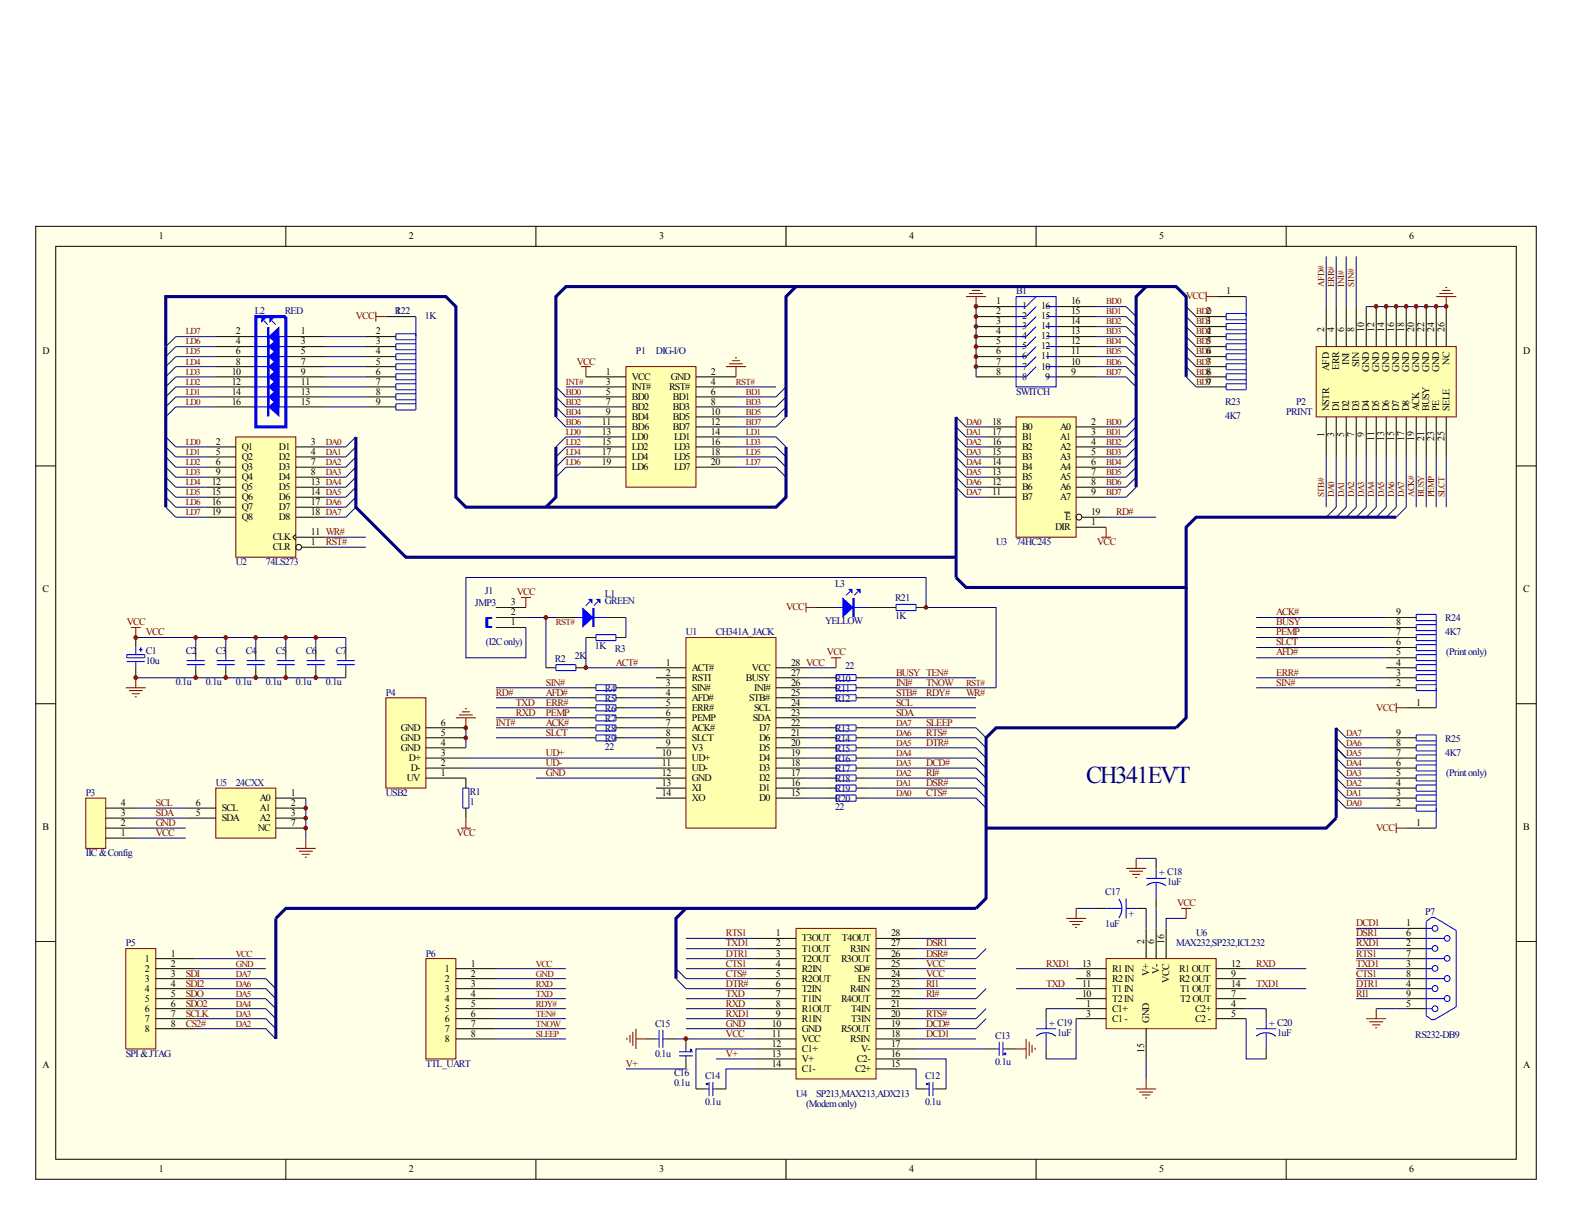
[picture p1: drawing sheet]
<svg xmlns="http://www.w3.org/2000/svg" width="279mm" height="216mm" viewBox="0 0 279 216" stroke-linecap="round" stroke-linejoin="round" font-family="sans-serif">
<defs><g id="words">
<text font-size="4.3" fill="#000080" x="193" y="139.1">CH341EVT</text>
<g font-size="1.8">
<text x="28.2" y="42.5">1</text>
<text x="72.7" y="42.5">2</text>
<text x="117.1" y="42.5">3</text>
<text x="161.6" y="42.5">4</text>
<text x="206" y="42.5">5</text>
<text x="250.5" y="42.5">6</text>
<text x="217.9" y="52.3">1</text>
<text x="41.9" y="59.4">2</text>
<text x="53.5" y="59.4">1</text>
<text x="66.8" y="59.4">2</text>
<text x="70.4" y="55.9">122</text>
<text x="177" y="54.1">1</text>
<text x="177" y="55.9">2</text>
<text x="177" y="57.7">3</text>
<text x="177" y="59.4">4</text>
<text x="181.7" y="55">1</text>
<text x="181.7" y="56.8">2</text>
<text x="181.7" y="58.5">3</text>
<text x="185" y="58.5">14</text>
<text x="185" y="56.8">15</text>
<text x="185" y="55">16</text>
<text x="190.4" y="59.4">13</text>
<text x="190.4" y="57.7">14</text>
<text x="190.4" y="55.9">15</text>
<text x="190.4" y="54.1">16</text>
<text x="214.4" y="55.9">2</text>
<text x="214.4" y="57.7">3</text>
<text x="214.4" y="59.4">4</text>
<text x="235.4" y="58.9" transform="rotate(-90 235.4 58.9)">2</text>
<text x="237.2" y="58.9" transform="rotate(-90 237.2 58.9)">4</text>
<text x="238.9" y="58.9" transform="rotate(-90 238.9 58.9)">6</text>
<text x="240.7" y="58.9" transform="rotate(-90 240.7 58.9)">8</text>
<text x="242.5" y="58.9" transform="rotate(-90 242.5 58.9)">10</text>
<text x="244.3" y="58.9" transform="rotate(-90 244.3 58.9)">12</text>
<text x="246" y="58.9" transform="rotate(-90 246 58.9)">14</text>
<text x="247.8" y="58.9" transform="rotate(-90 247.8 58.9)">16</text>
<text x="249.6" y="58.9" transform="rotate(-90 249.6 58.9)">18</text>
<text x="251.4" y="58.9" transform="rotate(-90 251.4 58.9)">20</text>
<text x="253.2" y="58.9" transform="rotate(-90 253.2 58.9)">22</text>
<text x="254.9" y="58.9" transform="rotate(-90 254.9 58.9)">24</text>
<text x="256.7" y="58.9" transform="rotate(-90 256.7 58.9)">26</text>
<text x="7.6" y="63">D</text>
<text x="41.9" y="64.8">8</text>
<text x="41.9" y="63">6</text>
<text x="41.9" y="61.2">4</text>
<text x="53.5" y="61.2">3</text>
<text x="53.5" y="63">5</text>
<text x="53.5" y="64.8">7</text>
<text x="66.8" y="61.2">3</text>
<text x="66.8" y="63">4</text>
<text x="66.8" y="64.8">5</text>
<text x="177" y="61.2">5</text>
<text x="177" y="63">6</text>
<text x="177" y="64.8">7</text>
<text x="181.7" y="60.3">4</text>
<text x="181.7" y="62.1">5</text>
<text x="181.7" y="63.9">6</text>
<text x="181.7" y="65.7">7</text>
<text x="185" y="65.7">10</text>
<text x="185" y="63.9">11</text>
<text x="185" y="62.1">12</text>
<text x="185" y="60.3">13</text>
<text x="190.4" y="64.8">10</text>
<text x="190.4" y="63">11</text>
<text x="190.4" y="61.2">12</text>
<text x="214.4" y="61.2">5</text>
<text x="214.4" y="63">6</text>
<text x="214.4" y="64.8">7</text>
<text x="236.3" y="65.9" transform="rotate(-90 236.3 65.9)">AFD</text>
<text x="238" y="65.7" transform="rotate(-90 238 65.7)">ERR</text>
<text x="239.8" y="64.8" transform="rotate(-90 239.8 64.8)">INI</text>
<text x="241.6" y="65.2" transform="rotate(-90 241.6 65.2)">SIN</text>
<text x="257.6" y="64.8" transform="rotate(-90 257.6 64.8)">NC</text>
<text x="270.7" y="63">D</text>
<text x="41.2" y="71.9">16</text>
<text x="41.2" y="70.1">14</text>
<text x="41.2" y="68.4">12</text>
<text x="41.2" y="66.5">10</text>
<text x="53.5" y="66.5">9</text>
<text x="53.5" y="68.4">11</text>
<text x="53.5" y="70.1">13</text>
<text x="53.5" y="71.9">15</text>
<text x="66.8" y="66.5">6</text>
<text x="66.8" y="68.4">7</text>
<text x="66.8" y="70.1">8</text>
<text x="66.8" y="71.9">9</text>
<text x="107.7" y="66.5">1</text>
<text x="107.7" y="68.4">3</text>
<text x="107.7" y="70.1">5</text>
<text x="107.7" y="71.9">7</text>
<text x="112.3" y="67.5">VCC</text>
<text x="112.3" y="69.3">INT#</text>
<text x="112.3" y="71">BD0</text>
<text x="118.9" y="69.3">RST#</text>
<text x="119.3" y="67.5">GND</text>
<text x="119.6" y="71">BD1</text>
<text x="126.4" y="68.4">4</text>
<text x="126.4" y="66.5">2</text>
<text x="126.4" y="70.1">6</text>
<text x="126.4" y="71.9">8</text>
<text x="177" y="66.5">8</text>
<text x="181.7" y="67.5">8</text>
<text x="185.8" y="67.5">9</text>
<text x="190.4" y="66.5">9</text>
<text x="214.4" y="66.5">8</text>
<text x="214.4" y="68.4">9</text>
<text x="243.4" y="66.1" transform="rotate(-90 243.4 66.1)">GND</text>
<text x="245.2" y="66.1" transform="rotate(-90 245.2 66.1)">GND</text>
<text x="246.9" y="66.1" transform="rotate(-90 246.9 66.1)">GND</text>
<text x="248.7" y="66.1" transform="rotate(-90 248.7 66.1)">GND</text>
<text x="250.5" y="66.1" transform="rotate(-90 250.5 66.1)">GND</text>
<text x="252.3" y="66.1" transform="rotate(-90 252.3 66.1)">GND</text>
<text x="254" y="66.1" transform="rotate(-90 254 66.1)">GND</text>
<text x="255.8" y="66.1" transform="rotate(-90 255.8 66.1)">GND</text>
<text x="107" y="75.5">11</text>
<text x="107" y="77.3">13</text>
<text x="107.7" y="73.7">9</text>
<text x="112.3" y="72.8">BD2</text>
<text x="112.3" y="74.6">BD4</text>
<text x="112.3" y="76.4">BD6</text>
<text x="119.6" y="72.8">BD3</text>
<text x="119.6" y="74.6">BD5</text>
<text x="119.6" y="76.4">BD7</text>
<text x="126.4" y="73.7">10</text>
<text x="126.4" y="75.5">12</text>
<text x="126.4" y="77.3">14</text>
<text x="176.3" y="75.5">18</text>
<text x="176.3" y="77.3">17</text>
<text x="181.7" y="76.4">B0</text>
<text x="188.4" y="76.4">A0</text>
<text x="193.9" y="75.5">2</text>
<text x="193.9" y="77.3">3</text>
<text x="235.4" y="77.6" transform="rotate(-90 235.4 77.6)">1</text>
<text x="236.3" y="73" transform="rotate(-90 236.3 73)">NSTR</text>
<text x="237.2" y="77.6" transform="rotate(-90 237.2 77.6)">3</text>
<text x="238" y="73" transform="rotate(-90 238 73)">D1</text>
<text x="238.9" y="77.6" transform="rotate(-90 238.9 77.6)">5</text>
<text x="239.8" y="73" transform="rotate(-90 239.8 73)">D2</text>
<text x="240.7" y="77.6" transform="rotate(-90 240.7 77.6)">7</text>
<text x="241.6" y="73" transform="rotate(-90 241.6 73)">D3</text>
<text x="242.5" y="77.6" transform="rotate(-90 242.5 77.6)">9</text>
<text x="243.4" y="73" transform="rotate(-90 243.4 73)">D4</text>
<text x="245.2" y="73" transform="rotate(-90 245.2 73)">D5</text>
<text x="246.9" y="73" transform="rotate(-90 246.9 73)">D6</text>
<text x="248.7" y="73" transform="rotate(-90 248.7 73)">D7</text>
<text x="250.5" y="73" transform="rotate(-90 250.5 73)">D8</text>
<text x="252.3" y="73" transform="rotate(-90 252.3 73)">ACK</text>
<text x="254" y="73" transform="rotate(-90 254 73)">BUSY</text>
<text x="255.8" y="73" transform="rotate(-90 255.8 73)">PE</text>
<text x="257.6" y="73" transform="rotate(-90 257.6 73)">SELE</text>
<text x="38.4" y="79">2</text>
<text x="38.4" y="80.8">5</text>
<text x="38.4" y="82.6">6</text>
<text x="43" y="79.9">Q1</text>
<text x="43" y="81.7">Q2</text>
<text x="43" y="83.5">Q3</text>
<text x="49.6" y="79.9">D1</text>
<text x="49.6" y="81.7">D2</text>
<text x="49.6" y="83.5">D3</text>
<text x="55.2" y="79">3</text>
<text x="55.2" y="80.8">4</text>
<text x="55.2" y="82.6">7</text>
<text x="107" y="79">15</text>
<text x="107" y="80.8">17</text>
<text x="107" y="82.6">19</text>
<text x="112.3" y="78.1">LD0</text>
<text x="112.3" y="79.9">LD2</text>
<text x="112.3" y="81.7">LD4</text>
<text x="112.3" y="83.5">LD6</text>
<text x="119.8" y="78.1">LD1</text>
<text x="119.8" y="79.9">LD3</text>
<text x="119.8" y="81.7">LD5</text>
<text x="119.8" y="83.5">LD7</text>
<text x="126.4" y="79">16</text>
<text x="126.4" y="80.8">18</text>
<text x="126.4" y="82.6">20</text>
<text x="176.3" y="79">16</text>
<text x="176.3" y="80.8">15</text>
<text x="176.3" y="82.6">14</text>
<text x="181.7" y="78.1">B1</text>
<text x="181.7" y="79.9">B2</text>
<text x="181.7" y="81.7">B3</text>
<text x="181.7" y="83.5">B4</text>
<text x="188.4" y="78.1">A1</text>
<text x="188.4" y="79.9">A2</text>
<text x="188.4" y="81.7">A3</text>
<text x="188.4" y="83.5">A4</text>
<text x="193.9" y="79">4</text>
<text x="193.9" y="80.8">5</text>
<text x="193.9" y="82.6">6</text>
<text x="244.3" y="78.4" transform="rotate(-90 244.3 78.4)">11</text>
<text x="246" y="78.4" transform="rotate(-90 246 78.4)">13</text>
<text x="247.8" y="78.4" transform="rotate(-90 247.8 78.4)">15</text>
<text x="249.6" y="78.4" transform="rotate(-90 249.6 78.4)">17</text>
<text x="251.4" y="78.4" transform="rotate(-90 251.4 78.4)">19</text>
<text x="253.2" y="78.4" transform="rotate(-90 253.2 78.4)">21</text>
<text x="254.9" y="78.4" transform="rotate(-90 254.9 78.4)">23</text>
<text x="256.7" y="78.4" transform="rotate(-90 256.7 78.4)">25</text>
<text x="37.6" y="86.2">12</text>
<text x="37.6" y="88">15</text>
<text x="37.6" y="89.7">16</text>
<text x="38.4" y="84.4">9</text>
<text x="43" y="85.3">Q4</text>
<text x="43" y="87.1">Q5</text>
<text x="43" y="88.9">Q6</text>
<text x="49.6" y="85.3">D4</text>
<text x="49.6" y="87.1">D5</text>
<text x="49.6" y="88.9">D6</text>
<text x="55.2" y="84.4">8</text>
<text x="55.2" y="86.2">13 DA4</text>
<text x="55.2" y="88">14 DA5</text>
<text x="55.2" y="89.7">17 DA6</text>
<text x="176.3" y="84.4">13</text>
<text x="176.3" y="86.2">12</text>
<text x="176.3" y="88">11</text>
<text x="181.7" y="85.3">B5</text>
<text x="181.7" y="87.1">B6</text>
<text x="181.7" y="88.9">B7</text>
<text x="188.4" y="85.3">A5</text>
<text x="188.4" y="87.1">A6</text>
<text x="188.4" y="88.9">A7</text>
<text x="193.9" y="84.4">7</text>
<text x="193.9" y="86.2">8</text>
<text x="193.9" y="88">9</text>
<text x="37.6" y="91.5">19</text>
<text x="43" y="90.6">Q7</text>
<text x="43" y="92.4">Q8</text>
<text x="48.5" y="96">CLK</text>
<text x="49.6" y="90.6">D7</text>
<text x="49.6" y="92.4">D8</text>
<text x="55.2" y="95.1">11 WR#</text>
<text x="55.2" y="91.5">18 DA7</text>
<text x="187.5" y="94.2">DIR</text>
<text x="189.3" y="92.4">E</text>
<text x="193.9" y="93.3">1</text>
<text x="193.9" y="91.5">19</text>
<text x="48.5" y="97.7">CLR</text>
<text x="55.2" y="96.9">1</text>
<text x="7.6" y="105.2">C</text>
<text x="90.8" y="107.6">3</text>
<text x="270.7" y="105.2">C</text>
<text x="90.8" y="109.3">2</text>
<text x="90.8" y="111.1">1</text>
<text x="248.2" y="112.9">7</text>
<text x="248.2" y="111.1">8</text>
<text x="248.2" y="109.3">9</text>
<text x="118.4" y="118.3">1</text>
<text x="123" y="119.2">ACT#</text>
<text x="133.6" y="119.2">VCC</text>
<text x="140.6" y="118.3">28 VCC</text>
<text x="248.2" y="118.3">4</text>
<text x="248.2" y="116.5">5</text>
<text x="248.2" y="114.7">6</text>
<text x="118.4" y="120.1">2</text>
<text x="118.4" y="121.8">3</text>
<text x="118.4" y="125.4">5</text>
<text x="118.4" y="123.6">4</text>
<text x="123" y="120.9">RSTI</text>
<text x="123" y="122.7">SIN#</text>
<text x="123" y="124.5">AFD#</text>
<text x="132.6" y="120.9">BUSY</text>
<text x="133.1" y="124.5">STB#</text>
<text x="134" y="122.7">INI#</text>
<text x="140.6" y="123.6">25</text>
<text x="140.6" y="120.1">27</text>
<text x="140.6" y="125.4">24</text>
<text x="140.6" y="121.8">26</text>
<text x="248.2" y="121.8">2</text>
<text x="248.2" y="120.1">3</text>
<text x="251.7" y="125.4">1</text>
<text x="71.2" y="131.6">GND</text>
<text x="71.2" y="129.8">GND</text>
<text x="78.4" y="130.7">5</text>
<text x="78.4" y="128.9">6</text>
<text x="118.4" y="128.9">7</text>
<text x="118.4" y="130.7">8</text>
<text x="118.4" y="127.2">6</text>
<text x="123" y="126.3">ERR#</text>
<text x="123" y="129.8">ACK#</text>
<text x="123" y="131.6">SLCT</text>
<text x="123" y="128.1">PEMP</text>
<text x="133.8" y="128.1">SDA</text>
<text x="134" y="126.3">SCL</text>
<text x="134.9" y="131.6">D6</text>
<text x="134.9" y="129.8">D7</text>
<text x="140.6" y="130.7">21</text>
<text x="140.6" y="128.9">22</text>
<text x="140.6" y="127.2">23</text>
<text x="248.2" y="130.7">9</text>
<text x="71.2" y="133.4">GND</text>
<text x="72.7" y="135.2">D+</text>
<text x="73" y="137">D-</text>
<text x="78.4" y="136.1">2</text>
<text x="78.4" y="134.3">3</text>
<text x="78.4" y="137.9">1</text>
<text x="78.4" y="132.5">4</text>
<text x="117.6" y="134.3">10</text>
<text x="117.6" y="136.1">11</text>
<text x="117.6" y="137.9">12</text>
<text x="118.4" y="132.5">9</text>
<text x="123" y="133.4">V3</text>
<text x="123" y="135.2">UD+</text>
<text x="123" y="137">UD-</text>
<text x="134.9" y="133.4">D5</text>
<text x="134.9" y="135.2">D4</text>
<text x="134.9" y="137">D3</text>
<text x="140.6" y="132.5">20</text>
<text x="140.6" y="137.9">17</text>
<text x="140.6" y="134.3">19</text>
<text x="140.6" y="136.1">18</text>
<text x="248.2" y="137.9">5</text>
<text x="248.2" y="136.1">6</text>
<text x="248.2" y="134.3">7</text>
<text x="248.2" y="132.5">8</text>
<text x="21.5" y="143.2">4</text>
<text x="34.8" y="143.2">6</text>
<text x="46.2" y="142.3">A0</text>
<text x="51.7" y="141.4">1</text>
<text x="51.7" y="143.2">2</text>
<text x="72.3" y="138.8">UV</text>
<text x="117.6" y="141.4">14</text>
<text x="117.6" y="139.7">13</text>
<text x="123" y="138.8">GND</text>
<text x="123" y="142.3">XO</text>
<text x="123" y="140.5">XI</text>
<text x="134.9" y="138.8">D2</text>
<text x="134.9" y="140.5">D1</text>
<text x="134.9" y="142.3">D0</text>
<text x="140.6" y="139.7">16</text>
<text x="140.6" y="141.4">15</text>
<text x="248.2" y="143.2">2</text>
<text x="248.2" y="141.4">3</text>
<text x="248.2" y="139.7">4</text>
<text x="7.6" y="147.5">B</text>
<text x="21.5" y="148.5">1</text>
<text x="21.5" y="146.8">2</text>
<text x="21.5" y="145">3</text>
<text x="34.8" y="145">5</text>
<text x="39.4" y="144.1">SCL</text>
<text x="39.4" y="145.9">SDA</text>
<text x="45.8" y="147.7">NC</text>
<text x="46.2" y="144.1">A1</text>
<text x="46.2" y="145.9">A2</text>
<text x="51.7" y="146.8">7</text>
<text x="51.7" y="145">3</text>
<text x="251.7" y="146.8">1</text>
<text x="270.7" y="147.5">B</text>
<text x="137.9" y="166.4">1</text>
<text x="142.5" y="167.3">T3OUT</text>
<text x="149.6" y="167.3">T4OUT</text>
<text x="158.4" y="166.4">28</text>
<text x="203.4" y="167.7" transform="rotate(-90 203.4 167.7)">2</text>
<text x="205.1" y="167.7" transform="rotate(-90 205.1 167.7)">6</text>
<text x="206.9" y="167.7" transform="rotate(-90 206.9 167.7)">16</text>
<text x="249.9" y="164.6">1</text>
<text x="249.9" y="166.4">6</text>
<text x="25.7" y="170.9">1</text>
<text x="25.7" y="172.6">2</text>
<text x="30.4" y="170">1</text>
<text x="30.4" y="171.7">2</text>
<text x="30.4" y="173.5">3</text>
<text x="79.1" y="172.6">1</text>
<text x="83.7" y="171.7">1</text>
<text x="83.7" y="173.5">2</text>
<text x="137.9" y="168.1">2</text>
<text x="137.9" y="170">3</text>
<text x="137.9" y="171.7">4</text>
<text x="137.9" y="173.5">5</text>
<text x="142.5" y="169.1">T1OUT</text>
<text x="142.5" y="170.9">T2OUT</text>
<text x="142.5" y="172.6">R2IN</text>
<text x="149.5" y="170.9">R3OUT</text>
<text x="151.1" y="169.1">R3IN</text>
<text x="151.8" y="172.6">SD#</text>
<text x="158.4" y="173.5">24</text>
<text x="158.4" y="168.1">27</text>
<text x="158.4" y="171.7">25</text>
<text x="158.4" y="170">26</text>
<text x="192.3" y="171.7">13</text>
<text x="193" y="173.5">8</text>
<text x="197.7" y="172.6">R1IN</text>
<text x="204.3" y="173.4" transform="rotate(-90 204.3 173.4)">V+</text>
<text x="206" y="173" transform="rotate(-90 206 173)">V-</text>
<text x="209.6" y="172.6">R1OUT</text>
<text x="218.8" y="171.7">12</text>
<text x="218.8" y="173.5">9</text>
<text x="249.9" y="168.1">2</text>
<text x="249.9" y="170">7</text>
<text x="249.9" y="171.7">3</text>
<text x="249.9" y="173.5">8</text>
<text x="25.7" y="174.4">3</text>
<text x="25.7" y="176.2">4</text>
<text x="25.7" y="178">5</text>
<text x="25.7" y="179.7">6</text>
<text x="30.4" y="175.3">4</text>
<text x="30.4" y="177.1">5</text>
<text x="30.4" y="178.9">6</text>
<text x="79.1" y="174.4">2</text>
<text x="79.1" y="176.2">3</text>
<text x="79.1" y="178">4</text>
<text x="79.1" y="179.7">5</text>
<text x="83.7" y="175.3">3</text>
<text x="83.7" y="177.1">4</text>
<text x="83.7" y="178.9">5</text>
<text x="137.9" y="175.3">6</text>
<text x="137.9" y="177.1">7</text>
<text x="137.9" y="178.9">8</text>
<text x="142.5" y="174.4">R2OUT</text>
<text x="142.5" y="176.2">T2IN</text>
<text x="142.5" y="178">T1IN</text>
<text x="142.5" y="179.7">R1OUT</text>
<text x="149.5" y="178">R4OUT</text>
<text x="151.1" y="176.2">R4IN</text>
<text x="151.3" y="179.7">T4IN</text>
<text x="152.5" y="174.4">EN</text>
<text x="158.4" y="175.3">23</text>
<text x="158.4" y="178.9">21</text>
<text x="158.4" y="177.1">22</text>
<text x="192.3" y="175.3">11</text>
<text x="192.3" y="177.1">10</text>
<text x="193" y="178.9">1</text>
<text x="197.7" y="174.4">R2IN</text>
<text x="197.7" y="176.2">T1IN</text>
<text x="197.7" y="178">T2IN</text>
<text x="197.7" y="179.7">C1+</text>
<text x="207.8" y="174.6" transform="rotate(-90 207.8 174.6)">VCC</text>
<text x="209.6" y="174.4">R2OUT</text>
<text x="209.8" y="176.2">T1OUT</text>
<text x="209.8" y="178">T2OUT</text>
<text x="212.4" y="179.7">C2+</text>
<text x="218.8" y="175.3">14</text>
<text x="218.8" y="177.1">7</text>
<text x="218.8" y="178.9">4</text>
<text x="249.9" y="175.3">4</text>
<text x="249.9" y="177.1">9</text>
<text x="249.9" y="178.9">5</text>
<text x="25.7" y="181.5">7</text>
<text x="25.7" y="183.3">8</text>
<text x="30.4" y="180.6">7</text>
<text x="30.4" y="182.4">8</text>
<text x="79.1" y="181.5">6</text>
<text x="79.1" y="183.3">7</text>
<text x="79.1" y="185.1">8</text>
<text x="83.7" y="180.6">6</text>
<text x="83.7" y="182.4">7</text>
<text x="83.7" y="184.2">8</text>
<text x="137.2" y="182.4">10</text>
<text x="137.2" y="184.2">11</text>
<text x="137.9" y="180.6">9</text>
<text x="142.5" y="181.5">R1IN</text>
<text x="142.5" y="183.3">GND</text>
<text x="142.5" y="185.1">VCC</text>
<text x="149.5" y="183.3">R5OUT</text>
<text x="151.1" y="185.1">R5IN</text>
<text x="151.3" y="181.5">T3IN</text>
<text x="158.4" y="184.2">18</text>
<text x="158.4" y="182.4">19</text>
<text x="158.4" y="180.6">20</text>
<text x="193" y="180.6">3</text>
<text x="197.7" y="181.5">C1 -</text>
<text x="204.3" y="181.7" transform="rotate(-90 204.3 181.7)">GND</text>
<text x="212.4" y="181.5">C2 -</text>
<text x="218.8" y="180.6">5</text>
<text x="7.6" y="189.7">A</text>
<text x="137.2" y="186">12</text>
<text x="137.2" y="187.8">13</text>
<text x="137.2" y="189.6">14</text>
<text x="142.5" y="186.9">C1+</text>
<text x="142.5" y="188.7">V+</text>
<text x="142.5" y="190.5">C1-</text>
<text x="152" y="190.5">C2+</text>
<text x="152.3" y="188.7">C2-</text>
<text x="153" y="186.9">V-</text>
<text x="158.4" y="189.6">15</text>
<text x="158.4" y="186">17</text>
<text x="158.4" y="187.8">16</text>
<text x="203.4" y="187.1" transform="rotate(-90 203.4 187.1)">15</text>
<text x="270.7" y="189.7">A</text>
<text x="28.2" y="208.3">1</text>
<text x="72.7" y="208.3">2</text>
<text x="117.1" y="208.3">3</text>
<text x="161.6" y="208.3">4</text>
<text x="206" y="208.3">5</text>
<text x="250.5" y="208.3">6</text>
</g>
<g font-size="1.8" fill="#000080">
<text x="180.6" y="52.3">B1</text>
<text x="45.3" y="55.9">L2</text>
<text x="50.6" y="55.7">RED</text>
<text x="70.2" y="55.9">R</text>
<text x="75.5" y="56.6">1K</text>
<text x="113" y="63">P1</text>
<text x="116.6" y="63">DIG-I/O</text>
<text x="180.6" y="70.1">SWITCH</text>
<text x="217.8" y="71.9">R23</text>
<text x="230.4" y="71.9">P2</text>
<text x="217.8" y="74.4">4K7</text>
<text x="228.6" y="73.7">PRINT</text>
<text x="41.9" y="100.4">U2</text>
<text x="47.2" y="100.4">74LS273</text>
<text x="177" y="96.9">U3</text>
<text x="180.6" y="96.9">74HC245</text>
<text x="84.4" y="107.7">JMP3</text>
<text x="86.2" y="105.6">J1</text>
<text x="107.5" y="106.1">L1</text>
<text x="107.5" y="107.4">GREEN</text>
<text x="148.4" y="104.4">L3</text>
<text x="159.1" y="106.8">R21</text>
<text x="121.9" y="112.9">U1</text>
<text x="127.3" y="112.9">CH341A_JACK</text>
<text x="146.6" y="111">YELLOW</text>
<text x="159.1" y="110.1">1K</text>
<text x="256.9" y="110.4">R24</text>
<text x="256.9" y="112.9">4K7</text>
<text x="25.9" y="116.3">C1</text>
<text x="25.9" y="118.1">10u</text>
<text x="33" y="116.3">C2</text>
<text x="38.4" y="116.3">C3</text>
<text x="43.7" y="116.3">C4</text>
<text x="49" y="116.3">C5</text>
<text x="54.4" y="116.3">C6</text>
<text x="59.7" y="116.3">C7</text>
<text x="86.4" y="114.7">(I2Conly)</text>
<text x="98.6" y="117.6">R2</text>
<text x="102.2" y="117.2">2K</text>
<text x="105.7" y="115.4">1K</text>
<text x="109.3" y="115.8">R3</text>
<text x="150.2" y="119">22</text>
<text x="257" y="116.5">(Printonly)</text>
<text x="31.2" y="121.7">0.1u</text>
<text x="36.6" y="121.7">0.1u</text>
<text x="41.9" y="121.7">0.1u</text>
<text x="47.2" y="121.7">0.1u</text>
<text x="52.6" y="121.7">0.1u</text>
<text x="57.9" y="121.7">0.1u</text>
<text x="68.6" y="123.6">P4</text>
<text x="107.5" y="124.7">R5</text>
<text x="107.5" y="122.9">R4</text>
<text x="148.4" y="124.7">R12</text>
<text x="148.4" y="122.9">R11</text>
<text x="148.4" y="121.1">R10</text>
<text x="107.5" y="131.8">R9</text>
<text x="107.5" y="130">R8</text>
<text x="107.5" y="128.2">R7</text>
<text x="107.5" y="126.4">R6</text>
<text x="148.4" y="131.8">R14</text>
<text x="148.4" y="130">R13</text>
<text x="256.9" y="131.8">R25</text>
<text x="107.5" y="133.2">22</text>
<text x="148.4" y="137.2">R17</text>
<text x="148.4" y="135.4">R16</text>
<text x="148.4" y="133.6">R15</text>
<text x="256.9" y="134.3">4K7</text>
<text x="257" y="137.9">(Printonly)</text>
<text x="15.2" y="141.4">P3</text>
<text x="38.4" y="139.7">U5</text>
<text x="41.9" y="139.7">24CXX</text>
<text x="68.6" y="141.4">USB2</text>
<text x="83.5" y="141.3">R1</text>
<text x="83.5" y="143">1</text>
<text x="148.4" y="142.5">R20</text>
<text x="148.4" y="143.9">22</text>
<text x="148.4" y="140.7">R19</text>
<text x="148.4" y="138.9">R18</text>
<text x="15.2" y="152.1">IIC&amp;Config</text>
<text x="206" y="155.7">+ C18</text>
<text x="196.4" y="159.1">C17</text>
<text x="200.5" y="162" transform="rotate(90 200.5 162)">+</text>
<text x="207.4" y="157.3">1uF</text>
<text x="196.4" y="164.8">1uF</text>
<text x="212.6" y="166.4">U6</text>
<text x="253.3" y="162.6">P7</text>
<text x="22.4" y="168.1">P5</text>
<text x="75.7" y="170">P6</text>
<text x="209" y="168.1">MAX232,SP232,ICL232</text>
<text x="116.4" y="182.4">C15</text>
<text x="176.9" y="184.6">C13</text>
<text x="186.5" y="182.4">+ C19</text>
<text x="187.9" y="184">1uF</text>
<text x="225.6" y="182.4">+ C20</text>
<text x="227" y="184">1uF</text>
<text x="251.5" y="184.4">RS232-DB9</text>
<text x="22.4" y="187.8">SPI&amp;JTAG</text>
<text x="75.7" y="189.6">TTL_UART</text>
<text x="116.4" y="187.8">0.1u</text>
<text x="119.8" y="191.2">C16</text>
<text x="125.3" y="191.7">C14</text>
<text x="164.4" y="191.7">C12</text>
<text x="176.9" y="189.2">0.1u</text>
<text x="119.8" y="193">0.1u</text>
<text x="125.3" y="196.3">0.1u</text>
<text x="141.5" y="194.9">U4</text>
<text x="143.3" y="196.7">(Modemonly)</text>
<text x="145" y="194.9">SP213,MAX213,ADX213</text>
<text x="164.4" y="196.3">0.1u</text>
</g>
<g font-size="1.8" fill="#800000">
<text x="210.8" y="53.2">VCC</text>
<text x="63.2" y="56.8">VCC</text>
<text x="102.5" y="64.8">VCC</text>
<text x="198.4" y="91.5">RD#</text>
<text x="57.9" y="96.9">RST#</text>
<text x="195" y="96.9">VCC</text>
<text x="91.9" y="105.8">VCC</text>
<text x="22.5" y="111.1">VCC</text>
<text x="25.9" y="112.9">VCC</text>
<text x="139.7" y="108.5">VCC</text>
<text x="226.8" y="111.1">BUSY</text>
<text x="226.8" y="112.9">PEMP</text>
<text x="226.8" y="109.3">ACK#</text>
<text x="109.5" y="118.3">ACT#</text>
<text x="147" y="116.5">VCC</text>
<text x="226.8" y="116.5">AFD#</text>
<text x="226.8" y="114.7">SLCT</text>
<text x="88.1" y="123.6">RD#</text>
<text x="91.7" y="125.4">TXD</text>
<text x="97" y="123.6">AFD#</text>
<text x="97" y="125.4">ERR#</text>
<text x="97" y="121.8">SIN#</text>
<text x="159.3" y="125.4">SCL</text>
<text x="159.3" y="123.6">STB#</text>
<text x="159.3" y="121.8">INI#</text>
<text x="159.3" y="120.1">BUSY TEN#</text>
<text x="164.6" y="123.6">RDY#</text>
<text x="164.6" y="121.8">TNOW</text>
<text x="171.7" y="123.6">WR#</text>
<text x="226.8" y="121.8">SIN#</text>
<text x="226.8" y="120.1">ERR#</text>
<text x="88.1" y="128.9">INT#</text>
<text x="91.7" y="127.2">RXD</text>
<text x="97" y="130.7">SLCT</text>
<text x="97" y="128.9">ACK#</text>
<text x="97" y="127.2">PEMP</text>
<text x="159.3" y="127.2">SDA</text>
<text x="164.6" y="130.7">RTS#</text>
<text x="164.6" y="128.9">SLEEP</text>
<text x="244.6" y="126.3">VCC</text>
<text x="97" y="137.9">GND</text>
<text x="97" y="136.1">UD-</text>
<text x="97" y="134.3">UD+</text>
<text x="164.6" y="137.9">RI#</text>
<text x="164.6" y="136.1">DCD#</text>
<text x="164.6" y="132.5">DTR#</text>
<text x="27.7" y="143.2">SCL</text>
<text x="164.6" y="141.4">CTS#</text>
<text x="164.6" y="139.7">DSR#</text>
<text x="27.7" y="145">SDA</text>
<text x="27.7" y="146.8">GND</text>
<text x="27.7" y="148.5">VCC</text>
<text x="81.2" y="148.5">VCC</text>
<text x="244.6" y="147.7">VCC</text>
<text x="209.2" y="161">VCC</text>
<text x="129" y="166.4">RTS1</text>
<text x="241" y="164.6">DCD1</text>
<text x="241" y="166.4">DSR1</text>
<text x="33" y="173.5">SDI</text>
<text x="129" y="168.1">TXD1</text>
<text x="129" y="173.5">CTS#</text>
<text x="129" y="171.7">CTS1</text>
<text x="129" y="170">DTR1</text>
<text x="164.6" y="170">DSR#</text>
<text x="164.6" y="168.1">DSR1</text>
<text x="164.6" y="173.5">VCC</text>
<text x="164.6" y="171.7">VCC</text>
<text x="185.9" y="171.7">RXD1</text>
<text x="223.3" y="171.7">RXD</text>
<text x="241" y="168.1">RXD1</text>
<text x="241" y="171.7">TXD1</text>
<text x="241" y="170">RTS1</text>
<text x="241" y="173.5">CTS1</text>
<text x="33" y="178.9">SDO2</text>
<text x="33" y="177.1">SDO</text>
<text x="33" y="175.3">SDI2</text>
<text x="129" y="177.1">TXD</text>
<text x="129" y="178.9">RXD</text>
<text x="129" y="175.3">DTR#</text>
<text x="164.6" y="177.1">RI#</text>
<text x="164.6" y="175.3">RI1</text>
<text x="185.9" y="175.3">TXD</text>
<text x="223.3" y="175.3">TXD1</text>
<text x="241" y="175.3">DTR1</text>
<text x="241" y="177.1">RI1</text>
<text x="33" y="180.6">SCLK</text>
<text x="33" y="182.4">CS2#</text>
<text x="129" y="180.6">RXD1</text>
<text x="129" y="182.4">GND</text>
<text x="129" y="184.2">VCC</text>
<text x="164.6" y="182.4">DCD#</text>
<text x="164.6" y="184.2">DCD1</text>
<text x="164.6" y="180.6">RTS#</text>
<text x="111.3" y="189.6">V+</text>
<text x="129" y="187.8">V+</text>
</g>
<g font-size="1.6" fill="#800000">
<text x="235.4" y="50.9" transform="rotate(-90 235.4 50.9)">AFD#</text>
<text x="237.2" y="50.9" transform="rotate(-90 237.2 50.9)">ERR#</text>
<text x="238.9" y="50.9" transform="rotate(-90 238.9 50.9)">INI#</text>
<text x="240.7" y="50.9" transform="rotate(-90 240.7 50.9)">SIN#</text>
<text x="33" y="59.4">LD7</text>
<text x="196.6" y="54.1">BD0</text>
<text x="196.6" y="55.9">BD1</text>
<text x="196.6" y="57.7">BD2</text>
<text x="196.6" y="59.4">BD3</text>
<text x="212.6" y="55.9">BD0</text>
<text x="212.6" y="57.7">BD1</text>
<text x="212.6" y="59.4">BD2</text>
<text x="33" y="64.8">LD4</text>
<text x="33" y="63">LD5</text>
<text x="33" y="61.2">LD6</text>
<text x="196.6" y="61.2">BD4</text>
<text x="196.6" y="63">BD5</text>
<text x="196.6" y="64.8">BD6</text>
<text x="212.6" y="61.2">BD3</text>
<text x="212.6" y="63">BD4</text>
<text x="212.6" y="64.8">BD5</text>
<text x="33" y="71.9">LD0</text>
<text x="33" y="70.1">LD1</text>
<text x="33" y="68.4">LD2</text>
<text x="33" y="66.6">LD3</text>
<text x="100.6" y="68.4">INT#</text>
<text x="100.6" y="70.1">BD0</text>
<text x="100.6" y="71.9">BD2</text>
<text x="130.8" y="68.4">RST#</text>
<text x="132.6" y="70.1">BD1</text>
<text x="132.6" y="71.9">BD3</text>
<text x="196.6" y="66.6">BD7</text>
<text x="212.6" y="66.6">BD6</text>
<text x="212.6" y="68.4">BD7</text>
<text x="100.6" y="73.7">BD4</text>
<text x="100.6" y="75.5">BD6</text>
<text x="100.6" y="77.3">LD0</text>
<text x="132.6" y="73.7">BD5</text>
<text x="132.6" y="75.5">BD7</text>
<text x="132.6" y="77.3">LD1</text>
<text x="171.7" y="75.5">DA0</text>
<text x="171.7" y="77.3">DA1</text>
<text x="196.6" y="75.5">BD0</text>
<text x="196.6" y="77.3">BD1</text>
<text x="33" y="79">LD0</text>
<text x="33" y="80.9">LD1</text>
<text x="33" y="82.6">LD2</text>
<text x="57.9" y="79">DA0</text>
<text x="57.9" y="80.9">DA1</text>
<text x="57.9" y="82.6">DA2</text>
<text x="100.6" y="79">LD2</text>
<text x="100.6" y="80.9">LD4</text>
<text x="100.6" y="82.6">LD6</text>
<text x="132.6" y="79">LD3</text>
<text x="132.6" y="80.9">LD5</text>
<text x="132.6" y="82.6">LD7</text>
<text x="171.7" y="79">DA2</text>
<text x="171.7" y="80.9">DA3</text>
<text x="171.7" y="82.6">DA4</text>
<text x="196.6" y="79">BD2</text>
<text x="196.6" y="80.9">BD3</text>
<text x="196.6" y="82.6">BD4</text>
<text x="33" y="84.4">LD3</text>
<text x="33" y="86.2">LD4</text>
<text x="33" y="88">LD5</text>
<text x="33" y="89.7">LD6</text>
<text x="57.9" y="84.4">DA3</text>
<text x="171.7" y="84.4">DA5</text>
<text x="171.7" y="86.2">DA6</text>
<text x="171.7" y="88">DA7</text>
<text x="196.6" y="84.4">BD5</text>
<text x="196.6" y="86.2">BD6</text>
<text x="196.6" y="88">BD7</text>
<text x="235.4" y="88.3" transform="rotate(-90 235.4 88.3)">STB#</text>
<text x="237.2" y="88.3" transform="rotate(-90 237.2 88.3)">DA0</text>
<text x="238.9" y="88.3" transform="rotate(-90 238.9 88.3)">DA1</text>
<text x="240.7" y="88.3" transform="rotate(-90 240.7 88.3)">DA2</text>
<text x="242.5" y="88.3" transform="rotate(-90 242.5 88.3)">DA3</text>
<text x="244.3" y="88.3" transform="rotate(-90 244.3 88.3)">DA4</text>
<text x="246" y="88.3" transform="rotate(-90 246 88.3)">DA5</text>
<text x="247.8" y="88.3" transform="rotate(-90 247.8 88.3)">DA6</text>
<text x="249.6" y="88.3" transform="rotate(-90 249.6 88.3)">DA7</text>
<text x="251.4" y="88.3" transform="rotate(-90 251.4 88.3)">ACK#</text>
<text x="253.2" y="88.3" transform="rotate(-90 253.2 88.3)">BUSY</text>
<text x="254.9" y="88.3" transform="rotate(-90 254.9 88.3)">PEMP</text>
<text x="256.7" y="88.3" transform="rotate(-90 256.7 88.3)">SLCT</text>
<text x="33" y="91.5">LD7</text>
<text x="98.8" y="111.1">RST#</text>
<text x="171.7" y="121.8">RST#</text>
<text x="159.3" y="130.7">DA6</text>
<text x="159.3" y="128.9">DA7</text>
<text x="239.3" y="130.7">DA7</text>
<text x="159.3" y="137.9">DA2</text>
<text x="159.3" y="136.1">DA3</text>
<text x="159.3" y="134.3">DA4</text>
<text x="159.3" y="132.5">DA5</text>
<text x="239.3" y="137.9">DA3</text>
<text x="239.3" y="136.1">DA4</text>
<text x="239.3" y="134.3">DA5</text>
<text x="239.3" y="132.5">DA6</text>
<text x="159.3" y="141.4">DA0</text>
<text x="159.3" y="139.7">DA1</text>
<text x="239.3" y="143.2">DA0</text>
<text x="239.3" y="141.4">DA1</text>
<text x="239.3" y="139.7">DA2</text>
<text x="41.9" y="170">VCC</text>
<text x="41.9" y="171.7">GND</text>
<text x="41.9" y="173.5">DA7</text>
<text x="95.2" y="171.7">VCC</text>
<text x="95.2" y="173.5">GND</text>
<text x="41.9" y="178.9">DA4</text>
<text x="41.9" y="177.1">DA5</text>
<text x="41.9" y="175.3">DA6</text>
<text x="95.2" y="175.3">RXD</text>
<text x="95.2" y="177.1">TXD</text>
<text x="95.2" y="178.9">RDY#</text>
<text x="41.9" y="182.5">DA2</text>
<text x="41.9" y="180.6">DA3</text>
<text x="95.2" y="180.6">TEN#</text>
<text x="95.2" y="182.5">TNOW</text>
<text x="95.2" y="184.2">SLEEP</text>
</g>
</g></defs>
<path d="M6.3 40.2h266.7v169.3h-266.7z" fill="#ffffe8"/>
<g fill="none" stroke="#000" stroke-width=".18">
<path d="M6.3 40.2h266.7v169.3h-266.7zM9.9 43.8h259.6v162.2h-259.6zM50.8 40.2v3.6M95.2 40.2v3.6M139.7 40.2v3.6M184.1 40.2v3.6M228.6 40.2v3.6M6.3 82.8h3.6M269.5 82.8h3.5M6.3 125.1h3.6M269.5 125.1h3.5M6.3 167.3h3.6"/>
<path d="M269.5 167.3h3.5M50.8 206v3.5M95.2 206v3.5M139.7 206v3.5M184.1 206v3.5M228.6 206v3.5"/>
</g>
<path d="M38.4 140h10.6v8.9h-10.6z" fill="#ffffb0" stroke="#800000" stroke-width=".18"/>
<g fill="none" stroke="#000" stroke-width=".18">
<path d="M24.1 113.3v1.8M24.1 118.7v1.7M34.8 115.1v1.8M34.8 118.7v1.7M98.8 109.7h3.6M107.7 109.7h3.6M82.8 138.3v1.7M104.1 124h1.8M104.1 122.2h1.8M109.5 124h1.8M109.5 122.2h1.8M146.8 124h1.8"/>
<path d="M146.8 122.2h1.8M146.8 138.3h1.8M146.8 136.5h1.8M146.8 134.7h1.8M146.8 132.9h1.8M146.8 131.1h1.8M146.8 129.3h1.8M152.1 124h1.8M152.1 122.2h1.8M152.1 138.3h1.8M152.1 136.5h1.8M152.1 134.7h1.8"/>
<path d="M152.1 132.9h1.8M152.1 131.1h1.8M152.1 129.3h1.8M33 143.6h5.4M33 145.4h5.4M49 141.8h5.4M49 143.6h5.4M49 145.4h5.4M49 147.2h5.4M82.8 143.6v1.8M146.8 141.8h1.8M146.8 140h1.8"/>
<path d="M152.1 141.8h1.8M152.1 140h1.8"/>
</g>
<g fill="none" stroke="#800000" stroke-width=".18">
<path d="M23.2 111.5h1.8M24.1 111.5v1.8M147.7 116.9h1.8M148.6 116.9v1.8M22.4 122.2h3.5M22.9 122.7h2.5M23.4 123.3h1.4M24 123.8h.3M24.1 120.4v1.8M81 127.6h3.6M81.6 127h2.4M82.1 126.5h1.4"/>
<path d="M82.6 125.9h.4M82.8 127.6v1.7M248.2 124.9v1.8M248.2 125.8h1.7M52.6 150.7h3.5M53.1 151.3h2.5M53.6 151.8h1.5M54.2 152.3h.3M54.4 148.9v1.8M81.9 147.2h1.8M82.8 145.4v1.8"/>
</g>
<g fill="none" stroke="#00f" stroke-width=".18">
<path d="M22.5 116.3h3.2v.6h-3.2zM22.5 117.6h3.2M24.1 115.1v1.2M24.1 117.6v1.1M24.7 115.4h.7M25 115.1v.7M33.2 118.1h3.2M33.2 117.4h3.2M34.8 116.9v.5M34.8 118.1v.6M102.4 109.7h5.3M104.9 106.9l-.8 .7"/>
<path d="M106.3 106.9l-.7 .7M105.9 123.4h3.6v1.1h-3.6zM105.9 121.7h3.6v1h-3.6zM148.6 121.7h3.5v1h-3.5zM148.6 123.4h3.5v1.1h-3.5zM148.6 128.8h3.5v1.1h-3.5zM148.6 130.6h3.5v1.1h-3.5zM148.6 132.4h3.5v1h-3.5zM148.6 134.2h3.5v1h-3.5zM148.6 135.9h3.5v1.1h-3.5zM148.6 137.7h3.5v1.1h-3.5zM148.6 139.5h3.5v1.1h-3.5z"/>
<path d="M82.3 140h1.1v3.6h-1.1zM148.6 141.3h3.5v1.1h-3.5z"/>
</g>
<g fill="none" stroke="#000080" stroke-width=".18">
<path d="M24.1 113.3h10.7v1.8M111.3 118.7h5.3M143.3 118.7h5.3M223.3 113.3h23.1M223.3 116.9h23.1M223.3 111.5h23.1M105.9 134.7h10.7M105.9 136.5h10.7M105.9 138.3h10.7M143.3 125.8h12.4M143.3 127.6h12.4M24.1 143.6h8.9"/>
<path d="M24.1 145.4h8.9M54.4 141.8v7.1"/>
</g>
<g fill="#00f" stroke="#00f" stroke-width=".18">
<path d="M103.6 108.1l1.8 1.6-1.8 1.6z" fill-rule="evenodd"/>
<path d="M105.4 108.1h.2v3.2h-.2z" fill-rule="evenodd"/>
<path d="M106.1 106.5h.5v.6z" fill-rule="evenodd"/>
<path d="M104.7 106.5h.5v.6z" fill-rule="evenodd"/>
</g>
<path d="M121.9 113.3h16v33.9h-16z" fill="#ffffb0" stroke="#800000" stroke-width=".18"/>
<g fill="none" stroke="#000" stroke-width=".18">
<path d="M116.6 118.7h5.3M137.9 118.7h5.4M116.6 120.4h5.3M116.6 122.2h5.3M116.6 125.8h5.3M116.6 129.3h5.3M116.6 131.1h5.3M116.6 132.9h5.3M116.6 134.7h5.3M116.6 136.5h5.3M116.6 138.3h5.3M116.6 124h5.3"/>
<path d="M116.6 127.6h5.3M137.9 120.4h5.4M137.9 122.2h5.4M137.9 125.8h5.4M137.9 129.3h5.4M137.9 131.1h5.4M137.9 132.9h5.4M137.9 134.7h5.4M137.9 136.5h5.4M137.9 138.3h5.4M137.9 124h5.4M137.9 127.6h5.4"/>
<path d="M116.6 140h5.3M116.6 141.8h5.3M137.9 140h5.4M137.9 141.8h5.4"/>
</g>
<path d="M223.3 115.1h23.1M88.1 124h10.7M88.1 122.2h10.7M95.2 134.7h10.7M95.2 136.5h10.7M95.2 138.3h10.7M223.3 120.4h23.1" fill="none" stroke="#000080" stroke-width=".18"/>
<path d="M75.7 170.3h5.3v17.9h-5.3z" fill="#ffffb0" stroke="#800000" stroke-width=".18"/>
<g fill="none" stroke="#000" stroke-width=".18">
<path d="M81 172.1h7.1M81 173.9h7.1M81 175.7h7.1M81 177.5h7.1M81 179.2h7.1M249.9 172.1h3.6M249.9 173.9h3.6M249.9 175.7h3.6M249.9 177.5h3.6M249.9 179.2h3.6M249.9 165h3.6M249.9 166.8h3.6"/>
<path d="M249.9 168.6h3.6M249.9 170.3h3.6M81 181h7.1M81 182.8h7.1M81 184.6h7.1"/>
</g>
<g fill="none" stroke="#000080" stroke-width=".18">
<path d="M88.1 172.1h12.5M88.1 173.9h12.5M88.1 175.7h12.5M88.1 177.5h12.5M88.1 179.2h12.5M241 172.1h8.9M241 173.9h8.9M241 175.7h8.9M241 177.5h8.9M241 168.6h8.9M241 165h8.9M241 166.8h8.9"/>
<path d="M241 170.3h8.9M244.6 179.2h5.3M88.1 181h12.5M88.1 182.8h12.5M88.1 184.6h12.5"/>
</g>
<g fill="none" stroke="#00f" stroke-width=".18">
<path d="M253.5 179.2h1.1M253.5 177.5h3.2M253.5 175.7h1.1M253.5 173.9h3.2M253.5 172.1h1.1M253.5 170.3h3.2M253.5 168.6h1.1M253.5 166.8h3.2M253.5 165h1.1M254.2 163.2l.7-.2 .3 .2M254.2 163.2l-.7 .5v16.8l.7 .5M255.3 163.2l3.5 2.2v13.5l-3.5 2.1"/>
<path d="M255.2 181l-.3 .2-.7-.1"/>
<circle cx="255" cy="175.7" r=".52"/>
<circle cx="255.1" cy="165" r=".51"/>
<circle cx="255.1" cy="168.5" r=".51"/>
<circle cx="255.1" cy="179.2" r=".51"/>
<circle cx="255.1" cy="172.1" r=".51"/>
<circle cx="257.2" cy="173.9" r=".52"/>
<circle cx="257.2" cy="177.4" r=".52"/>
<circle cx="257.2" cy="166.8" r=".51"/>
<circle cx="257.2" cy="170.3" r=".51"/>
</g>
<path d="M244.6 179.2v1.8M242.8 181h3.6M243.4 181.6h2.4M243.9 182.1h1.4M244.4 182.6h.4" fill="none" stroke="#800000" stroke-width=".18"/>
<path d="M141.5 165h14.2v26.7h-14.2z" fill="#ffffb0" stroke="#800000" stroke-width=".18"/>
<g fill="none" stroke="#000" stroke-width=".18">
<path d="M134.4 166.8h7.1M134.4 168.6h7.1M134.4 170.3h7.1M134.4 172.1h7.1M134.4 173.9h7.1M134.4 175.7h7.1M134.4 177.5h7.1M134.4 179.2h7.1M155.7 166.8h7.1M155.7 168.6h7.1M155.7 170.3h7.1M155.7 172.1h7.1"/>
<path d="M155.7 173.9h7.1M155.7 175.7h7.1M155.7 177.5h7.1M155.7 179.2h7.1M114.8 184.6h1.8M118.4 184.6h1.7M121.9 184.6v1.8M121.9 188.2v1.7M123.7 193.5h1.8M127.3 193.5h1.7M134.4 181h7.1M134.4 182.8h7.1"/>
<path d="M134.4 184.6h7.1M134.4 186.4h7.1M134.4 188.2h7.1M134.4 189.9h7.1M155.7 181h7.1M155.7 182.8h7.1M155.7 184.6h7.1M155.7 186.4h7.1M155.7 188.2h7.1M155.7 189.9h7.1M162.8 193.5h1.8M166.4 193.5h1.7"/>
<path d="M175.3 186.4h1.7M178.8 186.4h1.8"/>
</g>
<g fill="none" stroke="#00f" stroke-width=".18">
<path d="M116.6 184.6h.5M117.1 183v3.2M117.8 184.6h.6M117.8 183v3.2M120.7 187.6h2.4M120.7 186.9h2.4M121.9 186.4v.5M121.9 187.6v.6M122.6 186.6l.2 .1 .2-.1M122.6 186.6h.4M122.8 186.4l-.2 .2M122.8 186.4l.2 .2"/>
<path d="M122.8 186.4v.5M125.5 192.6l.1 .2M125.5 192.6h.5M125.5 193.5h.5M125.6 192.4l.2 .2-.2 .2M125.6 192.4l-.1 .2M125.6 192.4v.4M126 192.3v2.5M126.7 193.5h.6M126.7 192.3v2.5M164.6 192.6h.5M164.6 193.5h.5"/>
<path d="M164.6 192.6l.2 .2M164.8 192.4l.1 .2-.1 .2M164.8 192.4l-.2 .2M164.8 192.4v.4M165.1 192.3v2.5M165.8 193.5h.6M165.8 192.3v2.5M177 186.4h.6M177.6 185.1v2.5M178.3 187.3h.5M178.3 186.4h.5M178.3 185.1v2.5"/>
<path d="M178.6 187.1l-.1 .2 .1 .2M178.6 187.1l.2 .2M178.6 187.1v.4M178.8 187.3l-.2 .2"/>
</g>
<path d="M120.1 184.6h14.3M127.3 188.2h7.1M134.4 189.9h-5.4v3.6M134.4 186.4h-10.7v7.1M162.8 188.2h5.3v5.3M162.8 189.9v3.6M162.8 186.4h12.5" fill="none" stroke="#000080" stroke-width=".18"/>
<path d="M111.4 184.4v.4M112 183.9v1.4M112.5 183.3v2.5M113 182.8v3.6M113 184.6h1.8M180.6 186.4h1.8M182.4 184.6v3.6M182.9 185.1v2.5M183.4 185.7v1.4M184 186.2v.4" fill="none" stroke="#800000" stroke-width=".18"/>
<path d="M196.6 170.3h19.6v12.5h-19.6z" fill="#ffffb0" stroke="#800000" stroke-width=".18"/>
<g fill="none" stroke="#000" stroke-width=".18">
<path d="M205.5 152.5v1.8M205.5 159.6v1.8M185.9 179.2v1.8M191.3 172.1h5.3M191.3 173.9h5.3M191.3 175.7h5.3M191.3 177.5h5.3M191.3 179.2h5.3M194.8 161.4h1.8M201.9 161.4h1.8M203.7 165v5.3M205.5 165v5.3"/>
<path d="M207.3 165v5.3M216.2 172.1h5.3M216.2 173.9h5.3M216.2 175.7h5.3M216.2 177.5h5.3M216.2 179.2h5.3M225 179.2v1.8M185.9 186.4v1.8M191.3 181h5.3M203.7 182.8v5.4M216.2 181h5.3M225 186.4v1.8"/>
</g>
<g fill="none" stroke="#000080" stroke-width=".18">
<path d="M57.9 59.8h7.1M57.9 61.6h7.1M57.9 63.4h7.1M57.9 65.2h7.1M57.9 67h7.1M57.9 68.7h7.1M57.9 70.5h7.1M57.9 72.3h7.1M201.9 152.5h3.6M185.9 179.2h5.4M187.7 175.7h3.6M187.7 172.1h3.6"/>
<path d="M191.3 161.4h3.5M203.7 161.4v3.6M205.5 161.4v3.6M210.8 163.2h-3.5v1.8M221.5 175.7h3.5M221.5 172.1h3.5M221.5 179.2h3.5M191.3 181v7.2h-5.4M203.7 188.2v3.5M221.5 181v7.2h3.5"/>
</g>
<g fill="none" stroke="#00f" stroke-width=".18">
<path d="M198.8 159.7l.4 .7 .2 .7-.1 1.1-.5 .9M200.2 159.6v3.6M203.7 156.1h3.6M205.5 156.8l.9 .1 .8 .5M205.5 156.8l-.9 .1-.8 .5M205.5 154.3v1.8M205.5 156.8v2.8M196.6 161.4h2.8M200.2 161.4h1.7M184.1 182.8h3.6M185.9 183.5l.9 .1 .9 .5M185.9 183.5l-.9 .1-.9 .5"/>
<path d="M185.9 181v1.8M185.9 183.5v2.9M223.3 182.8h3.5M225 183.5l.9 .1 .9 .5M225 183.5l-.9 .1-.8 .5M225 181v1.8M225 183.5v2.9"/>
</g>
<g fill="none" stroke="#800000" stroke-width=".18">
<path d="M66.8 55.4v1.8M66.8 56.3h1.8M171.7 52.7h3.6M172.3 52.2h2.4M172.8 51.6h1.4M173.3 51.1h.4M173.5 52.7v1.8M200.2 154.3h3.5M200.7 154.8h2.5M201.2 155.4h1.4M201.8 155.9h.3M201.9 152.5v1.8"/>
<path d="M189.5 163.2h3.5M190 163.7h2.5M190.5 164.3h1.5M191.1 164.8h.3M191.3 161.4v1.8M209.9 161.4h1.8M210.8 161.4v1.8M201.9 193.5h3.6M202.5 194.1h2.4M203 194.6h1.4M203.5 195.1h.4M203.7 191.7v1.8"/>
</g>
<path d="M180.6 74.1h10.7v21.4h-10.7z" fill="#ffffb0" stroke="#800000" stroke-width=".18"/>
<g fill="none" stroke="#000" stroke-width=".18">
<path d="M175.3 75.9h5.3M175.3 77.6h5.3M175.3 79.4h5.3M191.3 75.9h5.3M191.3 77.6h5.3M191.3 79.4h5.3M175.3 81.2h5.3M175.3 83h5.3M175.3 84.8h5.3M175.3 86.6h5.3M175.3 88.3h5.3M189.1 91h1.1"/>
<path d="M191.3 81.2h5.3M191.3 83h5.3M191.3 84.8h5.3M191.3 86.6h5.3M191.3 88.3h5.3M191.3 93.7h5.3M192.3 91.9h4.3"/>
<circle cx="191.8" cy="91.9" r=".52"/>
</g>
<path d="M41.9 77.6h10.7v21.4h-10.7z" fill="#ffffb0" stroke="#800000" stroke-width=".18"/>
<g fill="none" stroke="#000" stroke-width=".18">
<path d="M173.5 54.5h7.1M173.5 56.3h7.1M173.5 58h7.1M173.5 59.8h7.1M187.7 54.5h7.1M187.7 56.3h7.1M187.7 58h7.1M187.7 59.8h7.1M36.6 79.4h5.3M52.6 79.4h5.3M173.5 61.6h7.1M173.5 63.4h7.1"/>
<path d="M173.5 65.2h7.1M173.5 67h7.1M187.7 61.6h7.1M187.7 63.4h7.1M187.7 65.2h7.1M187.7 67h7.1M36.6 81.2h5.3M36.6 83h5.3M36.6 84.8h5.3M36.6 86.6h5.3M36.6 88.3h5.3M36.6 90.1h5.3"/>
<path d="M36.6 91.9h5.3M52.6 81.2h5.3M52.6 83h5.3M52.6 84.8h5.3M52.6 86.6h5.3M52.6 88.3h5.3M52.6 90.1h5.3M52.6 91.9h5.3M52.6 95l-.6 .5 .6 .5M52.6 95.5h5.3M53.6 97.2h4.3"/>
<circle cx="53.1" cy="97.2" r=".51"/>
</g>
<g fill="none" stroke="#000080" stroke-width=".18">
<path d="M38.4 59.8h-7.2l-1.7 1.8M173.5 54.5v12.5M194.8 59.8h5.4l1.7 1.8M194.8 58h5.4l1.7 1.8M194.8 56.3h5.4l1.7 1.7M194.8 54.5h5.4l1.7 1.8M210.8 54.5l1.8 1.8M210.8 56.3l1.8 1.7M210.8 58l1.8 1.8M210.8 59.8l1.8 1.8M29.5 77.6l1.7 1.8h5.4M29.5 79.4l1.7 1.8h5.4"/>
<path d="M38.4 61.6h-7.2l-1.7 1.8M38.4 63.4h-7.2l-1.7 1.8M38.4 65.2h-7.2l-1.7 1.8M38.4 67h-7.2l-1.7 1.7M38.4 68.7h-7.2l-1.7 1.8M38.4 70.5h-7.2l-1.7 1.8M38.4 72.3h-7.2l-1.7 1.8M63.2 77.6l-1.7 1.8h-3.6M63.2 79.4l-1.7 1.8h-3.6M169.9 74.1l1.8 1.8h3.6M169.9 75.9l1.8 1.7h3.6M169.9 77.6l1.8 1.8h3.6"/>
<path d="M169.9 79.4l1.8 1.8h3.6M194.8 67h5.4l1.7 1.7M194.8 65.2h5.4l1.7 1.8M194.8 63.4h5.4l1.7 1.8M194.8 61.6h5.4l1.7 1.8M201.9 74.1l-1.7 1.8h-3.6M201.9 75.9l-1.7 1.7h-3.6M201.9 77.6l-1.7 1.8h-3.6M201.9 79.4l-1.7 1.8h-3.6M210.8 61.6l1.8 1.8M210.8 63.4l1.8 1.8M210.8 65.2l1.8 1.8"/>
<path d="M210.8 67l1.8 1.7M29.5 81.2l1.7 1.8h5.4M29.5 83l1.7 1.8h5.4M29.5 84.8l1.7 1.8h5.4M29.5 86.6l1.7 1.7h5.4M29.5 88.3l1.7 1.8h5.4M29.5 90.1l1.7 1.8h5.4M63.2 81.2l-1.7 1.8h-3.6M63.2 83l-1.7 1.8h-3.6M63.2 84.8l-1.7 1.8h-3.6M63.2 86.6l-1.7 1.7h-3.6M63.2 88.3l-1.7 1.8h-3.6"/>
<path d="M63.2 90.1l-1.7 1.8h-3.6M169.9 81.2l1.8 1.8h3.6M169.9 83l1.8 1.8h3.6M169.9 84.8l1.8 1.8h3.6M169.9 86.6l1.8 1.7h3.6M201.9 81.2l-1.7 1.8h-3.6M201.9 83l-1.7 1.8h-3.6M201.9 84.8l-1.7 1.8h-3.6M201.9 86.6l-1.7 1.7h-3.6"/>
</g>
<path d="M29.5 61.6v28.5M210.8 67v-14.3l-1.8-1.8h-5.3l-1.8 1.8v33.9" fill="none" stroke="#000080" stroke-width=".55"/>
<path d="M214.4 51.8v1.8M214.4 52.7h1.8" fill="none" stroke="#800000" stroke-width=".18"/>
<g fill="none" stroke="#00f" stroke-width=".18">
<path d="M180.6 52.7h7.1v16h-7.1zM184.1 52.7l-1.7 1.8h-1.8M184.1 54.5l-1.7 1.8h-1.8M184.1 56.3l-1.7 1.7h-1.8M184.1 58l-1.7 1.8h-1.8M184.1 59.8l-1.7 1.8h-1.8M185.9 54.5h1.8M185.9 56.3h1.8M185.9 58h1.8M185.9 59.8h1.8M184.1 61.6l-1.7 1.8h-1.8M184.1 63.4l-1.7 1.8h-1.8"/>
<path d="M184.1 65.2l-1.7 1.8h-1.8M185.9 61.6h1.8M185.9 63.4h1.8M185.9 65.2h1.8M185.9 67h1.8"/>
</g>
<path d="M15.2 141.8h3.6v8.9h-3.6z" fill="#ffffb0" stroke="#800000" stroke-width=".18"/>
<g fill="none" stroke="#000" stroke-width=".18">
<path d="M65 59.8h5.4M68.6 56.3h5.3M212.6 59.8h5.3M212.6 56.3h5.3M212.6 58h5.3M216.2 52.7h5.3M65 61.6h5.4M65 63.4h5.4M65 65.2h5.4M65 67h5.4M65 68.7h5.4M65 70.5h5.4"/>
<path d="M65 72.3h5.4M212.6 61.6h5.3M212.6 63.4h5.3M212.6 65.2h5.3M212.6 67h5.3M212.6 68.7h5.3M18.8 148.9h5.3M18.8 147.2h5.3M18.8 145.4h5.3M18.8 143.6h5.3"/>
</g>
<g fill="none" stroke="#00f" stroke-width=".18">
<path d="M73.9 56.3v16.6h-3.5v-1.1h3.5M73.9 59.3h-3.5v1.1h3.5M221.5 59.3h-3.6v1.1h3.6M221.5 52.7v16.6h-3.6v-1.1h3.6M221.5 55.7h-3.6v1.1h3.6M221.5 57.5h-3.6v1.1h3.6M73.9 61.1h-3.5v1h3.5M73.9 62.9h-3.5v1h3.5M73.9 64.6h-3.5v1.1h3.5M73.9 66.4h-3.5v1.1h3.5M73.9 68.2h-3.5v1.1h3.5M73.9 70h-3.5v1h3.5"/>
<path d="M221.5 61.1h-3.6v1h3.6M221.5 62.9h-3.6v1h3.6M221.5 64.6h-3.6v1.1h3.6M221.5 66.4h-3.6v1.1h3.6"/>
</g>
<path d="M22.4 168.6h5.3v17.8h-5.3z" fill="#ffffb0" stroke="#800000" stroke-width=".18"/>
<g fill="none" stroke="#000" stroke-width=".18">
<path d="M40.1 115.1v1.8M40.1 118.7v1.7M45.5 115.1v1.8M45.5 118.7v1.7M50.8 115.1v1.8M50.8 118.7v1.7M56.1 115.1v1.8M56.1 118.7v1.7M61.5 115.1v1.8M61.5 118.7v1.7M88.1 111.5h5.4M88.1 109.7h5.4"/>
<path d="M88.1 107.9h5.4M97 118.7h1.8M102.4 118.7h1.7M104.1 113.3h1.8M109.5 113.3h1.8M145 107.9h3.6M153.9 107.9h5.4M162.8 107.9h1.8M246.4 118.7h5.3M246.4 116.9h5.3M246.4 115.1h5.3M246.4 113.3h5.3"/>
<path d="M246.4 111.5h5.3M246.4 109.7h5.3M246.4 138.3h5.3M246.4 136.5h5.3M246.4 134.7h5.3M246.4 132.9h5.3M246.4 131.1h5.3M246.4 122.2h5.3M246.4 120.4h5.3M249.9 125.8h5.4M246.4 143.6h5.3M246.4 141.8h5.3"/>
<path d="M246.4 140h5.3M249.9 147.2h5.4M27.7 170.3h7.1M27.7 172.1h7.1M27.7 173.9h7.1M27.7 175.7h7.1M27.7 177.5h7.1M27.7 179.2h7.1M27.7 181h7.1M27.7 182.8h7.1"/>
</g>
<g fill="none" stroke="#000080" stroke-width=".18">
<path d="M57.9 95.5h7.1M57.9 97.2h7.1M235.7 81.2v8.9M237.5 81.2v8.9l-1.8 1.8M239.3 81.2v8.9l-1.8 1.8M241 81.2v8.9l-1.7 1.8M242.8 81.2v8.9l-1.8 1.8M244.6 81.2v8.9l-1.8 1.8M246.4 81.2v8.9l-1.8 1.8M248.2 81.2v8.9l-1.8 1.8M249.9 81.2v8.9l-1.7 1.8M251.7 81.2v8.9"/>
<path d="M253.5 81.2v8.9M255.3 81.2v8.9M257 81.2v8.9M34.8 113.3h26.7v1.8M40.1 113.3v1.8M45.5 113.3v1.8M50.8 113.3v1.8M56.1 113.3v1.8M104.1 113.3v5.4h7.2M111.3 109.7v3.6M223.3 109.7h23.1M24.1 120.4h37.4"/>
<path d="M82.8 134.7h12.4M82.8 136.5h12.4M98.8 122.2h5.3M98.8 124h5.3M111.3 122.2h5.3M111.3 124h5.3M143.3 129.3h3.5M143.3 131.1h3.5M143.3 132.9h3.5M143.3 134.7h3.5M143.3 136.5h3.5M143.3 138.3h3.5"/>
<path d="M143.3 122.2h3.5M143.3 124h3.5M153.9 129.3h19.6l1.8 1.8M153.9 131.1h19.6l1.8 1.8M153.9 132.9h19.6l1.8 1.8M153.9 134.7h19.6l1.8 1.8M153.9 136.5h19.6l1.8 1.8M153.9 138.3h19.6l1.8 1.7M153.9 122.2h23.1M153.9 124h19.6M155.7 127.6h17.8M155.7 125.8h17.8"/>
<path d="M223.3 122.2h23.1M237.5 129.3l1.8 1.8h7.1M237.5 131.1l1.8 1.8h7.1M237.5 132.9l1.8 1.8h7.1M237.5 134.7l1.8 1.8h7.1M237.5 136.5l1.8 1.8h7.1M237.5 138.3l1.8 1.7h7.1M143.3 140h3.5M143.3 141.8h3.5M153.9 140h19.6l1.8 1.8M153.9 141.8h19.6l1.8 1.8M237.5 140l1.8 1.8h7.1"/>
<path d="M237.5 141.8l1.8 1.8h7.1M34.8 172.1h12.4M34.8 173.9h12.4l1.8 1.8M34.8 175.7h12.4l1.8 1.8M34.8 177.5h12.4l1.8 1.7M34.8 179.2h12.4l1.8 1.8M34.8 170.3h12.4M120.1 172.1l1.8 1.8h12.5M120.1 173.9l1.8 1.8h12.5M121.9 172.1h12.5M121.9 177.5h12.5M121.9 179.2h12.5"/>
<path d="M121.9 170.3h12.5M121.9 166.8h12.5M121.9 168.6h12.5M162.8 172.1h10.7M162.8 173.9h10.7M162.8 175.7h10.7M162.8 179.2h10.7M162.8 166.8h10.7M162.8 168.6h10.7M175.3 175.7l-1.8 1.8h-10.7M175.3 179.2l-1.8 1.8h-10.7M175.3 168.6l-1.8 1.7h-10.7"/>
<path d="M180.6 172.1h7.1M180.6 175.7h7.1M225 172.1h7.2M225 175.7h7.2M34.8 181h12.4l1.8 1.8M34.8 182.8h12.4l1.8 1.8M111.3 189.9h10.6M121.9 181h12.5M121.9 182.8h12.5M162.8 184.6h10.7M175.3 181l-1.8 1.8h-10.7"/>
</g>
<g fill="none" stroke="#00f" stroke-width=".18">
<path d="M38.5 118.1h3.2M38.5 117.4h3.2M40.1 116.9v.5M40.1 118.1v.6M43.9 118.1h3.2M43.9 117.4h3.2M45.5 116.9v.5M45.5 118.1v.6M49.2 118.1h3.2M49.2 117.4h3.2M50.8 116.9v.5M50.8 118.1v.6"/>
<path d="M54.5 118.1h3.2M54.5 117.4h3.2M56.1 116.9v.5M56.1 118.1v.6M59.9 118.1h3.2M59.9 117.4h3.2M61.5 116.9v.5M61.5 118.1v.6M86.4 111h.3M86.4 110.3h.3M86.4 109.9h1v-.2h-1v1.8h1v-.2h-1M86.4 110.1h.3"/>
<path d="M86.4 110.4h.3M86.4 110.6h.3M86.4 110.8h.3M86.4 111.2h.3M86.5 109.7v1.8M86.7 109.7v1.8M98.8 118.1h3.6v1.1h-3.6zM105.9 112.8h3.6v1h-3.6zM148.6 107.9h5.3M151.1 105.1l-.7 .7M152.5 105.1l-.7 .7M159.3 107.4h3.5v1.1h-3.5z"/>
<path d="M255.3 110.3h-3.6v-1.1h3.6v16.6M255.3 111h-3.6v1.1h3.6M255.3 112.8h-3.6v1h3.6M255.3 114.6h-3.6v1h3.6M255.3 116.3h-3.6v1.1h3.6M255.3 118.1h-3.6v1.1h3.6M255.3 119.9h-3.6v1h3.6M255.3 131.7h-3.6v-1.1h3.6v16.6M255.3 121.7h-3.6v1h3.6M255.3 132.4h-3.6v1h3.6M255.3 134.2h-3.6v1h3.6M255.3 135.9h-3.6v1.1h3.6"/>
<path d="M255.3 137.7h-3.6v1.1h3.6M255.3 139.5h-3.6v1.1h3.6M255.3 141.3h-3.6v1.1h3.6M255.3 143h-3.6v1.1h3.6"/>
</g>
<path d="M248.2 146.3v1.7M248.2 147.2h1.7" fill="none" stroke="#800000" stroke-width=".18"/>
<path d="M63.2 77.6v12.5l8.9 8.9h97.8M169.9 74.1v28.5M237.5 129.3v16.1l-1.8 1.8h-60.4M121.9 161.4l-1.8 1.8v10.7M173.5 161.4h-122.7l-1.8 1.8v21.4" fill="none" stroke="#000080" stroke-width=".55"/>
<g fill="#800000" stroke="#800000" stroke-width=".18">
<circle cx="34.8" cy="113.3" r=".33"/>
<circle cx="56.1" cy="113.3" r=".33"/>
<circle cx="50.8" cy="113.3" r=".33"/>
<circle cx="45.4" cy="113.3" r=".33"/>
<circle cx="40.1" cy="113.3" r=".33"/>
<circle cx="121.9" cy="184.6" r=".33"/>
<circle cx="34.8" cy="120.4" r=".33"/>
<circle cx="40.1" cy="120.4" r=".33"/>
<circle cx="45.4" cy="120.4" r=".33"/>
<circle cx="50.8" cy="120.4" r=".33"/>
<circle cx="56.1" cy="120.4" r=".33"/>
<circle cx="104.1" cy="118.6" r=".33"/>
<circle cx="54.3" cy="143.6" r=".33"/>
<circle cx="54.3" cy="145.4" r=".33"/>
<circle cx="54.3" cy="147.2" r=".33"/>
</g>
<g fill="#00f" stroke="#00f" stroke-width=".18">
<path d="M149.8 106.3l1.8 1.6-1.8 1.7z" fill-rule="evenodd"/>
<path d="M151.6 106.3h.2v3.3h-.2z" fill-rule="evenodd"/>
<path d="M152.3 104.7h.6v.6z" fill-rule="evenodd"/>
<path d="M150.9 104.7h.5v.6z" fill-rule="evenodd"/>
</g>
<path d="M68.6 124h7.1v16h-7.1z" fill="#ffffb0" stroke="#800000" stroke-width=".18"/>
<g fill="none" stroke="#000" stroke-width=".18">
<path d="M75.7 138.3h7.1M75.7 136.5h7.1M75.7 134.7h7.1M75.7 132.9h7.1M75.7 131.1h7.1M75.7 129.3h7.1M104.1 131.1h1.8M104.1 129.3h1.8M104.1 127.6h1.8M104.1 125.8h1.8M109.5 131.1h1.8M109.5 129.3h1.8"/>
<path d="M109.5 127.6h1.8M109.5 125.8h1.8M146.8 120.4h1.8M152.1 120.4h1.8"/>
</g>
<path d="M82.8 129.3v3.6M88.1 125.8h16M88.1 127.6h16M88.1 129.3h16M88.1 131.1h16M111.3 125.8h5.3M111.3 127.6h5.3M111.3 129.3h5.3M111.3 131.1h5.3" fill="none" stroke="#000080" stroke-width=".18"/>
<path d="M92.6 106.2h1.8M93.5 106.2v1.7M143.3 107.1v1.7M143.3 107.9h1.7" fill="none" stroke="#800000" stroke-width=".18"/>
<path d="M148.6 119.9h3.5v1h-3.5zM105.9 125.2h3.6v1.1h-3.6zM105.9 127h3.6v1.1h-3.6zM105.9 128.8h3.6v1.1h-3.6zM105.9 130.6h3.6v1.1h-3.6z" fill="none" stroke="#00f" stroke-width=".18"/>
<path d="M111.3 65.2h12.4v21.4h-12.4z" fill="#ffffb0" stroke="#800000" stroke-width=".18"/>
<g fill="none" stroke="#000" stroke-width=".18">
<path d="M104.1 67h7.2M104.1 68.7h7.2M104.1 70.5h7.2M104.1 72.3h7.2M104.1 74.1h7.2M104.1 75.9h7.2M104.1 77.6h7.2M104.1 79.4h7.2M123.7 67h7.1M123.7 68.7h7.1M123.7 70.5h7.1M123.7 72.3h7.1"/>
<path d="M123.7 74.1h7.1M123.7 75.9h7.1M123.7 77.6h7.1M123.7 79.4h7.1M104.1 81.2h7.2M104.1 83h7.2M123.7 81.2h7.1M123.7 83h7.1"/>
</g>
<path d="M141.5 50.9h-40.9l-1.8 1.8v21.4M141.5 50.9l-1.8 1.8v21.4M141.5 50.9h62.2M29.5 61.6v-8.9h49.7l1.8 1.8v33.8l1.8 1.8h55.1l1.8-1.8v-8.9M98.8 79.4v8.9l-1.8 1.8" fill="none" stroke="#000080" stroke-width=".55"/>
<g fill="none" stroke="#000080" stroke-width=".18">
<path d="M237.5 45.6v8.9M239.3 45.6v8.9M241 45.6v8.9M242.8 54.5h14.2M98.8 74.1l1.8 1.8h3.5M98.8 72.3l1.8 1.8h3.5M98.8 70.5l1.8 1.8h3.5M98.8 68.7l1.8 1.8h3.5M100.6 68.7h3.5M104.1 77.6h-3.5l-1.8 1.8M104.1 79.4h-3.5l-1.8 1.8M130.8 77.6h7.1l1.8 1.8"/>
<path d="M130.8 79.4h7.1l1.8 1.8M130.8 68.7h7.1M139.7 74.1l-1.8 1.8h-7.1M139.7 72.3l-1.8 1.8h-7.1M139.7 70.5l-1.8 1.8h-7.1M139.7 68.7l-1.8 1.8h-7.1M104.1 81.2h-3.5l-1.8 1.8M104.1 83h-3.5l-1.8 1.8M130.8 81.2h7.1l1.8 1.8M130.8 83h7.1l1.8 1.8M143.3 120.4h3.5M153.9 120.4h19.6"/>
</g>
<path d="M255.3 52.7h3.5M255.8 52.2h2.5M256.3 51.6h1.5M256.9 51.1h.3M257 52.7v1.8M103.3 65.2h1.7M104.1 65.2v1.8M129 65.2h3.6M129.6 64.6h2.4M130.1 64.1h1.4M130.6 63.6h.4M130.8 65.2v1.8" fill="none" stroke="#800000" stroke-width=".18"/>
<path d="M233.9 61.6h24.9v12.5h-24.9z" fill="#ffffb0" stroke="#800000" stroke-width=".18"/>
<g fill="none" stroke="#000" stroke-width=".18">
<path d="M38.4 59.8h7.1M50.8 59.8h7.1M235.7 54.5v7.1M237.5 54.5v7.1M239.3 54.5v7.1M241 54.5v7.1M242.8 54.5v7.1M244.6 54.5v7.1M246.4 54.5v7.1M248.2 54.5v7.1M249.9 54.5v7.1M251.7 54.5v7.1"/>
<path d="M253.5 54.5v7.1M255.3 54.5v7.1M257 54.5v7.1M38.4 61.6h7.1M38.4 63.4h7.1M38.4 65.2h7.1M38.4 67h7.1M38.4 68.7h7.1M38.4 70.5h7.1M38.4 72.3h7.1M50.8 61.6h7.1M50.8 63.4h7.1"/>
<path d="M50.8 65.2h7.1M50.8 67h7.1M50.8 68.7h7.1M50.8 70.5h7.1M50.8 72.3h7.1M235.7 74.1v7.1M237.5 74.1v7.1M239.3 74.1v7.1M241 74.1v7.1M242.8 74.1v7.1M244.6 74.1v7.1M246.4 74.1v7.1"/>
<path d="M248.2 74.1v7.1M249.9 74.1v7.1M251.7 74.1v7.1M253.5 74.1v7.1M255.3 74.1v7.1M257 74.1v7.1"/>
</g>
<path d="M235.7 45.6v8.9M196.6 91.9h8.9M93.5 111.5v5.4h-10.7v-14.3h81.8v5.3h12.4v14.3M93.5 109.7h5.3M97 109.7v9M24.1 147.2h8.9M24.1 148.9h8.9" fill="none" stroke="#000080" stroke-width=".18"/>
<path d="M45.5 59.8h5.3M46.9 57l.7 .7M48.3 57l.7 .7M45.5 61.6h5.3M45.5 63.4h5.3M45.5 65.2h5.3M45.5 67h5.3M45.5 68.7h5.3M45.5 70.5h5.3M45.5 72.3h5.3" fill="none" stroke="#00f" stroke-width=".18"/>
<g fill="#00f" stroke="#00f" stroke-width=".18">
<path d="M46.5 56.6h.6l-.6 .6z" fill-rule="evenodd"/>
<path d="M48 56.6h.5l-.5 .6z" fill-rule="evenodd"/>
<path d="M47.8 59.8l1.8-1.6v3.2z" fill-rule="evenodd"/>
<path d="M47.6 58.2h.2v3.2h-.2z" fill-rule="evenodd"/>
<path d="M47.8 61.6l1.8-1.6v3.2z" fill-rule="evenodd"/>
<path d="M47.6 60h.2v3.2h-.2z" fill-rule="evenodd"/>
<path d="M47.8 63.4l1.8-1.6v3.2z" fill-rule="evenodd"/>
<path d="M47.6 61.8h.2v3.2h-.2z" fill-rule="evenodd"/>
<path d="M47.8 65.2l1.8-1.6v3.2z" fill-rule="evenodd"/>
<path d="M47.6 63.6h.2v3.2h-.2z" fill-rule="evenodd"/>
<path d="M47.8 67l1.8-1.6v3.1z" fill-rule="evenodd"/>
<path d="M47.6 65.4h.2v3.1h-.2z" fill-rule="evenodd"/>
<path d="M47.8 68.7l1.8-1.6v3.3z" fill-rule="evenodd"/>
<path d="M47.6 67.1h.2v3.3h-.2z" fill-rule="evenodd"/>
<path d="M47.8 70.5l1.8-1.6v3.2z" fill-rule="evenodd"/>
<path d="M47.6 68.9h.2v3.2h-.2z" fill-rule="evenodd"/>
<path d="M47.8 72.3l1.8-1.6v3.2z" fill-rule="evenodd"/>
<path d="M47.6 70.7h.2v3.2h-.2z" fill-rule="evenodd"/>
</g>
<path d="M45.5 56.3h5.3v19.6h-5.3z" fill="none" stroke="#00f" stroke-width=".55"/>
<g fill="#800000" stroke="#800000" stroke-width=".18">
<circle cx="173.4" cy="54.4" r=".33"/>
<circle cx="173.5" cy="56.2" r=".32"/>
<circle cx="173.5" cy="58" r=".32"/>
<circle cx="173.4" cy="59.8" r=".33"/>
<circle cx="173.4" cy="61.6" r=".33"/>
<circle cx="173.4" cy="63.4" r=".33"/>
<circle cx="173.4" cy="65.2" r=".33"/>
<circle cx="82.8" cy="131.1" r=".33"/>
<circle cx="82.8" cy="129.3" r=".33"/>
<circle cx="257" cy="54.4" r=".33"/>
<circle cx="255.2" cy="54.4" r=".33"/>
<circle cx="253.5" cy="54.4" r=".33"/>
<circle cx="251.7" cy="54.4" r=".33"/>
<circle cx="249.9" cy="54.4" r=".33"/>
<circle cx="248.1" cy="54.4" r=".33"/>
<circle cx="246.3" cy="54.4" r=".33"/>
<circle cx="244.6" cy="54.4" r=".33"/>
<circle cx="24.1" cy="113.3" r=".33"/>
<circle cx="24.1" cy="120.4" r=".33"/>
<circle cx="164.6" cy="107.9" r=".32"/>
<circle cx="97" cy="109.7" r=".33"/>
</g>
<path d="M195.7 95.5h1.8M196.6 93.7v1.8" fill="none" stroke="#800000" stroke-width=".18"/>
<path d="M248.2 91.9h-35.6l-1.8 1.8v10.7h-39.1l-1.8-1.8M210.8 104.4v23.2l-1.8 1.7h-32l-1.7 1.8v28.5l-1.8 1.8" fill="none" stroke="#000080" stroke-width=".55"/>
<use href="#words"/>
</svg>
